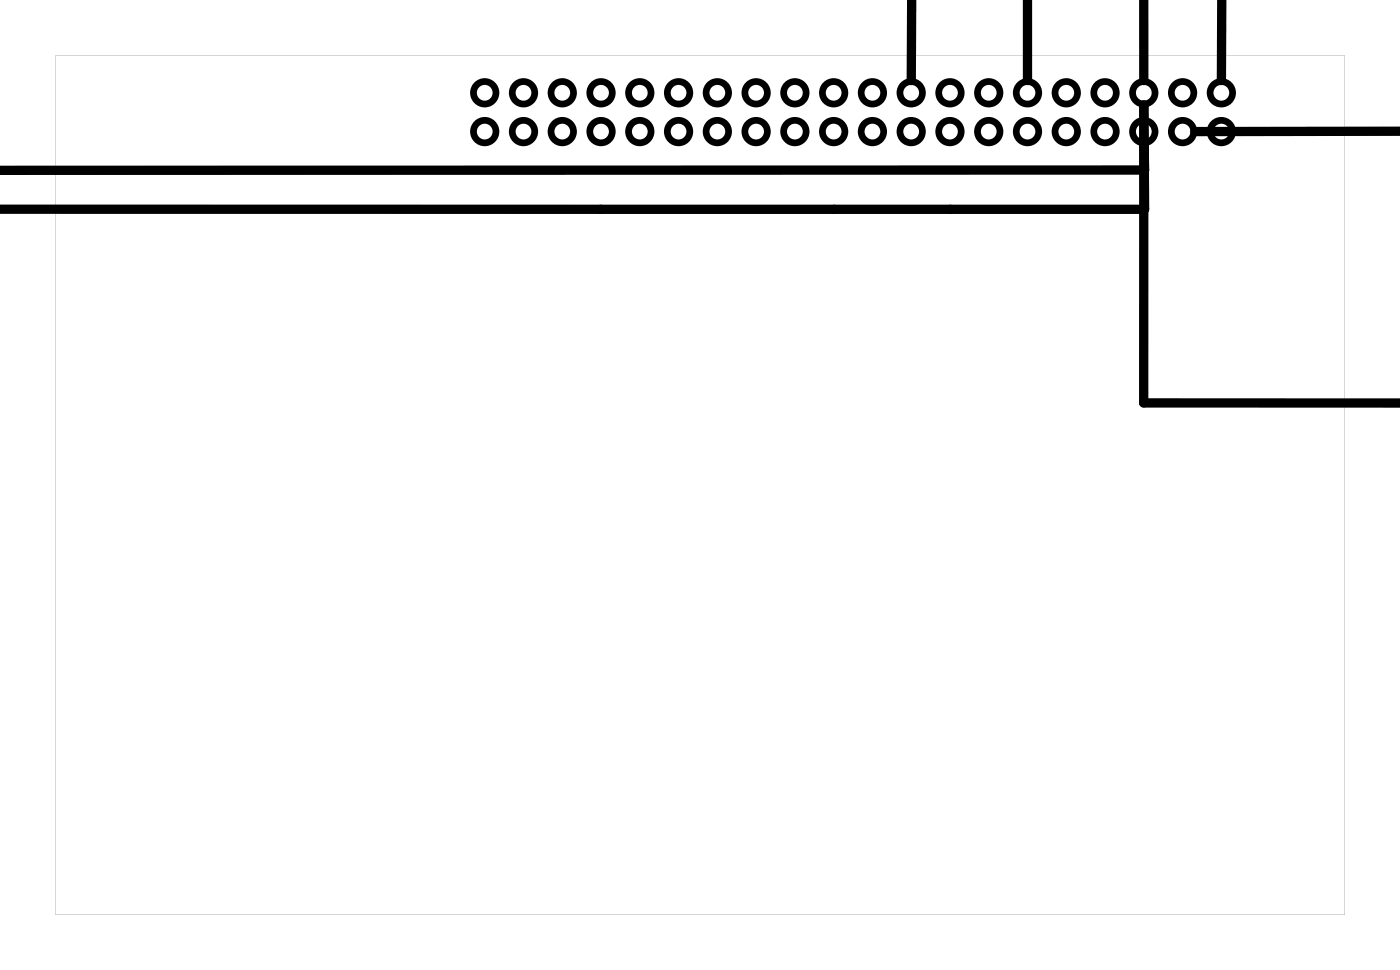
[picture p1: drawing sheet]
<svg xmlns="http://www.w3.org/2000/svg" width="92mm" height="63mm" viewBox="0 0 92 63" stroke-linecap="round" stroke-linejoin="round" font-family="sans-serif">
<path d="M3.6 3.6v56.3h84.5v-56.3zM3.6 3.6h84.5v56.3h-84.5z" fill="#000"/>
<g fill="none" stroke="#000" stroke-width=".44">
<circle cx="31.8" cy="6.1" r=".74"/>
<circle cx="31.8" cy="8.6" r=".74"/>
<circle cx="34.3" cy="6.1" r=".74"/>
<circle cx="34.3" cy="8.6" r=".74"/>
<circle cx="36.8" cy="6.1" r=".74"/>
<circle cx="36.8" cy="8.6" r=".74"/>
<circle cx="39.4" cy="6.1" r=".74"/>
<circle cx="39.4" cy="8.6" r=".74"/>
<circle cx="41.9" cy="6.1" r=".74"/>
<circle cx="41.9" cy="8.6" r=".74"/>
<circle cx="44.5" cy="6.1" r=".74"/>
<circle cx="44.5" cy="8.6" r=".74"/>
<circle cx="47" cy="6.1" r=".74"/>
<circle cx="47" cy="8.6" r=".74"/>
<circle cx="49.5" cy="6.1" r=".74"/>
<circle cx="49.5" cy="8.6" r=".74"/>
<circle cx="52.1" cy="6.1" r=".74"/>
<circle cx="52.1" cy="8.6" r=".74"/>
<circle cx="54.6" cy="6.1" r=".74"/>
<circle cx="54.6" cy="8.6" r=".74"/>
<circle cx="57.2" cy="6.1" r=".74"/>
<circle cx="57.2" cy="8.6" r=".74"/>
<circle cx="59.7" cy="6.1" r=".74"/>
<circle cx="59.7" cy="8.6" r=".74"/>
<circle cx="62.2" cy="6.1" r=".74"/>
<circle cx="62.2" cy="8.6" r=".74"/>
<circle cx="64.8" cy="6.1" r=".74"/>
<circle cx="64.8" cy="8.6" r=".74"/>
<circle cx="67.3" cy="6.1" r=".74"/>
<circle cx="67.3" cy="8.6" r=".74"/>
<circle cx="69.9" cy="6.1" r=".74"/>
<circle cx="69.9" cy="8.6" r=".74"/>
<circle cx="72.4" cy="6.1" r=".74"/>
<circle cx="72.4" cy="8.6" r=".74"/>
<circle cx="74.9" cy="6.1" r=".74"/>
<circle cx="74.9" cy="8.6" r=".74"/>
<circle cx="77.5" cy="6.1" r=".74"/>
<circle cx="77.5" cy="8.6" r=".74"/>
<circle cx="80" cy="6.1" r=".74"/>
<circle cx="80" cy="8.6" r=".74"/>
</g>
<path d="M59.7 0v5.3M67.3 -.1v5.4M74.9 0v5.3M80 -.1v5.4M-.1 13.7h75.1l-.1-6.8v19.5h16.9M75 9.4v1.7l-75.1 .1M91.8 8.6h-13.5" fill="none" stroke="#000" stroke-width=".61"/>
</svg>
